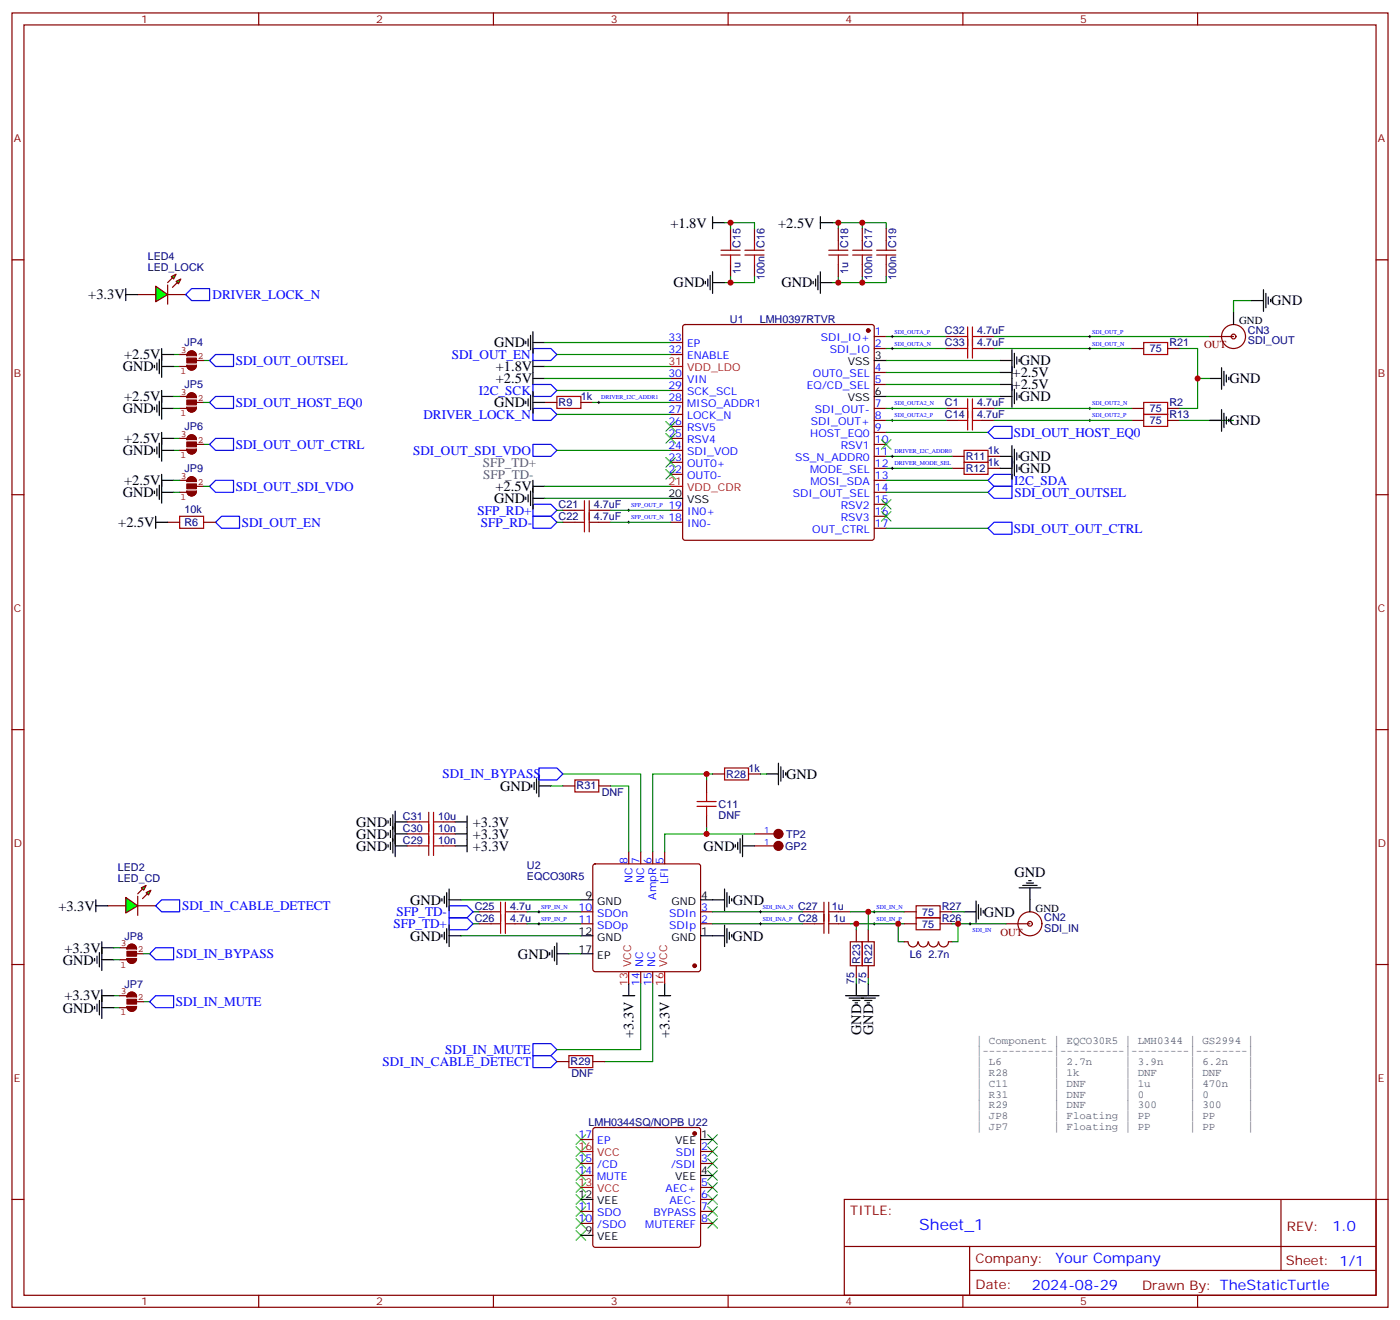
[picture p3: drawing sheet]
<svg xmlns="http://www.w3.org/2000/svg" width="412mm" height="389mm" viewBox="0 0 412 389" stroke-linecap="round" stroke-linejoin="round" font-family="sans-serif">
<defs><g id="words">
<text font-size="4.6" fill="#00f" x="270.8" y="362.1">Sheet_1</text>
<g font-size="4.2">
<text x="197.5" y="67">+1.8V</text>
<text x="229.2" y="67">+2.5V</text>
<text x="26" y="88.1">+3.3V</text>
<text x="198.4" y="84.6">GND</text>
<text x="230.2" y="84.6">GND</text>
<text x="374.5" y="89.9">GND</text>
<text x="36.6" y="105.8">+2.5V</text>
<text x="145.5" y="102.3">GND</text>
<text x="300.4" y="107.5">GND</text>
<text x="36.2" y="109.3">GND</text>
<text x="146.1" y="112.8">+2.5V</text>
<text x="146.1" y="109.3">+1.8V</text>
<text x="298.3" y="111.1">+2.5V</text>
<text x="362.1" y="112.8">GND</text>
<text x="36.6" y="118.1">+2.5V</text>
<text x="145.5" y="119.9">GND</text>
<text x="298.3" y="114.6">+2.5V</text>
<text x="300.4" y="118.1">GND</text>
<text x="36.2" y="121.7">GND</text>
<text x="362.1" y="125.2">GND</text>
<text x="36.6" y="130.5">+2.5V</text>
<text x="36.2" y="134">GND</text>
<text x="300.4" y="135.8">GND</text>
<text x="36.6" y="142.8">+2.5V</text>
<text x="300.4" y="139.3">GND</text>
<text x="36.2" y="146.4">GND</text>
<text x="145.5" y="148.1">GND</text>
<text x="146" y="144.6">+2.5V</text>
<text x="34.8" y="155.2">+2.5V</text>
<text x="147.3" y="232.8">GND</text>
<text x="231.6" y="229.2">GND</text>
<text x="105" y="243.4">GND</text>
<text x="139.3" y="243.4">+3.3V</text>
<text x="105" y="246.9">GND</text>
<text x="105" y="250.4">GND</text>
<text x="139.3" y="246.9">+3.3V</text>
<text x="139.3" y="250.4">+3.3V</text>
<text x="207.3" y="250.4">GND</text>
<text x="298.8" y="258.1">GND</text>
<text x="17.2" y="268">+3.3V</text>
<text x="120.8" y="266.3">GND</text>
<text x="215.9" y="266.3">GND</text>
<text x="289.8" y="269.8">GND</text>
<text x="19" y="280.4">+3.3V</text>
<text x="120.8" y="276.9">GND</text>
<text x="215.7" y="276.9">GND</text>
<text x="18.5" y="283.9">GND</text>
<text x="152.6" y="282.2">GND</text>
<text x="18.5" y="298.1">GND</text>
<text x="19" y="294.5">+3.3V</text>
<text x="186.6" y="305.6" transform="rotate(-90 186.6 305.6)">+3.3V</text>
<text x="197.2" y="305.6" transform="rotate(-90 197.2 305.6)">+3.3V</text>
<text x="253.7" y="304.7" transform="rotate(-90 253.7 304.7)">GND</text>
<text x="257.2" y="304.7" transform="rotate(-90 257.2 304.7)">GND</text>
</g>
<g font-size="4.2" fill="#00f">
<text x="392.5" y="362.3">1.0</text>
<text x="310.9" y="371.9">Your Company</text>
<text x="304" y="379.7">2024-08-29</text>
</g>
<g font-size="3.9" fill="#00f">
<text x="62.6" y="88">DRIVER_LOCK_N</text>
<text x="69.4" y="107.5">SDI_OUT_OUTSEL</text>
<text x="133.1" y="105.6">SDI_OUT_EN</text>
<text x="69.4" y="119.7">SDI_OUT_HOST_EQ0</text>
<text x="141.1" y="116.1">I2C_SCK</text>
<text x="124.7" y="123.2">DRIVER_LOCK_N</text>
<text x="298.7" y="128.6">SDI_OUT_HOST_EQ0</text>
<text x="69.4" y="132.3">SDI_OUT_OUT_CTRL</text>
<text x="121.7" y="133.8">SDI_OUT_SDI_VDO</text>
<text x="298.7" y="142.7">I2C_SDA</text>
<text x="69.5" y="144.5">SDI_OUT_SDI_VDO</text>
<text x="298.8" y="146.2">SDI_OUT_OUTSEL</text>
<text x="71.2" y="155.1">SDI_OUT_EN</text>
<text x="140.6" y="151.5">SFP_RD+</text>
<text x="141.6" y="155">SFP_RD-</text>
<text x="298.6" y="156.8">SDI_OUT_OUT_CTRL</text>
<text x="130.4" y="229">SDI_IN_BYPASS</text>
<text x="53.6" y="267.9">SDI_IN_CABLE_DETECT</text>
<text x="116.8" y="269.6">SFP_TD-</text>
<text x="115.9" y="273.2">SFP_TD+</text>
<text x="51.9" y="281.9">SDI_IN_BYPASS</text>
<text x="51.8" y="296.1">SDI_IN_MUTE</text>
<text x="131.1" y="310.1">SDI_IN_MUTE</text>
<text x="112.7" y="313.7">SDI_IN_CABLE_DETECT</text>
</g>
<g font-size="3.9" fill="#666">
<text x="142.2" y="137.4">SFP_TD+</text>
<text x="142.3" y="140.9">SFP_TD-</text>
</g>
<g font-size="3.9" fill="#800">
<text x="250.5" y="357.6">TITLE:</text>
<text x="379.1" y="362.3">REV:</text>
<text x="287.4" y="371.8">Company:</text>
<text x="378.7" y="372.5">Sheet: 1/1</text>
<text x="287.4" y="379.5">Date:</text>
<text x="336.4" y="379.6">Drawn By: TheStaticTurtle</text>
</g>
<g font-size="3.2" fill="#800">
<text x="41.6" y="6.8">1</text>
<text x="110.8" y="6.8">2</text>
<text x="179.9" y="6.8">3</text>
<text x="249.1" y="6.8">4</text>
<text x="318.2" y="6.8">5</text>
<text x="4.1" y="41.9">A</text>
<text x="405.9" y="41.9">A</text>
<text x="354.7" y="102.5">OUT</text>
<text x="4.1" y="111.1">B</text>
<text x="405.9" y="111.1">B</text>
<text x="4.1" y="180.2">C</text>
<text x="405.9" y="180.2">C</text>
<text x="4.1" y="249.3">D</text>
<text x="405.9" y="249.3">D</text>
<text x="294.7" y="275.4">OUT</text>
<text x="4.1" y="318.5">E</text>
<text x="405.9" y="318.5">E</text>
<text x="41.6" y="384.3">1</text>
<text x="110.8" y="384.3">2</text>
<text x="179.9" y="384.3">3</text>
<text x="249.1" y="384.3">4</text>
<text x="318.2" y="384.3">5</text>
</g>
<g font-size="3.2" fill="#000080">
<text x="43.5" y="76.4">LED4</text>
<text x="218.1" y="72.9" transform="rotate(-90 218.1 72.9)">C15</text>
<text x="225.2" y="72.9" transform="rotate(-90 225.2 72.9)">C16</text>
<text x="249.8" y="72.9" transform="rotate(-90 249.8 72.9)">C18</text>
<text x="256.9" y="72.9" transform="rotate(-90 256.9 72.9)">C17</text>
<text x="264" y="72.9" transform="rotate(-90 264 72.9)">C19</text>
<text x="43.5" y="79.7">LED_LOCK</text>
<text x="218.1" y="80.6" transform="rotate(-90 218.1 80.6)">1u</text>
<text x="225.2" y="82.4" transform="rotate(-90 225.2 82.4)">100n</text>
<text x="249.8" y="80.6" transform="rotate(-90 249.8 80.6)">1u</text>
<text x="256.9" y="82.4" transform="rotate(-90 256.9 82.4)">100n</text>
<text x="264" y="82.4" transform="rotate(-90 264 82.4)">100n</text>
<text x="215" y="94.9">U1</text>
<text x="223.8" y="94.9">LMH0397RTVR</text>
<text x="54.3" y="102">JP4</text>
<text x="278.4" y="98.4">C32</text>
<text x="278.4" y="102">C33</text>
<text x="287.8" y="98.4">4.7uF</text>
<text x="287.8" y="101.9">4.7uF</text>
<text x="344.5" y="101.9">R21</text>
<text x="367.6" y="101.3">SDI_OUT</text>
<text x="367.6" y="98.2">CN3</text>
<text x="338.7" y="103.7">75</text>
<text x="54.3" y="114.3">JP5</text>
<text x="164.5" y="119.6">R9</text>
<text x="171.1" y="117.8">1k</text>
<text x="278.4" y="119.6">C1</text>
<text x="287.8" y="119.6">4.7uF</text>
<text x="344.5" y="119.6">R2</text>
<text x="278.4" y="123.1">C14</text>
<text x="287.8" y="123.1">4.7uF</text>
<text x="338.7" y="121.3">75</text>
<text x="338.7" y="124.9">75</text>
<text x="344.5" y="123.1">R13</text>
<text x="54.3" y="126.7">JP6</text>
<text x="284.5" y="135.5">R11</text>
<text x="291" y="133.7">1k</text>
<text x="291" y="137.2">1k</text>
<text x="54.3" y="139">JP9</text>
<text x="284.5" y="139">R12</text>
<text x="164.5" y="149.6">C21</text>
<text x="174.9" y="149.6">4.7uF</text>
<text x="54.3" y="150.9">10k</text>
<text x="54.3" y="154.9">R6</text>
<text x="164.5" y="153.1">C22</text>
<text x="174.9" y="153.1">4.7uF</text>
<text x="220.5" y="227.2">1k</text>
<text x="169.8" y="232.4">R31</text>
<text x="213.9" y="229">R28</text>
<text x="177.2" y="234.2">DNF</text>
<text x="211.7" y="237.8">C11</text>
<text x="118.7" y="241.3">C31</text>
<text x="118.7" y="244.8">C30</text>
<text x="129.1" y="241.3">10u</text>
<text x="129.1" y="244.8">10n</text>
<text x="211.7" y="241">DNF</text>
<text x="118.7" y="248.4">C29</text>
<text x="129.1" y="248.4">10n</text>
<text x="231.3" y="250.1">GP2</text>
<text x="231.6" y="246.6">TP2</text>
<text x="34.7" y="256.3">LED2</text>
<text x="155.2" y="255.7">U2</text>
<text x="34.7" y="259.6">LED_CD</text>
<text x="155.2" y="259">EQCO30R5</text>
<text x="139.9" y="267.8">C25</text>
<text x="150.3" y="267.8">4.7u</text>
<text x="235.1" y="267.8">C27</text>
<text x="245" y="267.8">1u</text>
<text x="271.7" y="269.5">75</text>
<text x="277.4" y="267.7">R27</text>
<text x="139.9" y="271.3">C26</text>
<text x="150.3" y="271.3">4.7u</text>
<text x="235.1" y="271.3">C28</text>
<text x="245.5" y="271.3">1u</text>
<text x="271.7" y="273">75</text>
<text x="277.4" y="271.3">R26</text>
<text x="307.6" y="274.2">SDI_IN</text>
<text x="307.6" y="271.1">CN2</text>
<text x="36.7" y="276.6">JP8</text>
<text x="268" y="281.9">L6</text>
<text x="273.5" y="281.9">2.7n</text>
<text x="253.4" y="283.8" transform="rotate(-90 253.4 283.8)">R23</text>
<text x="256.9" y="283.8" transform="rotate(-90 256.9 283.8)">R22</text>
<text x="36.7" y="290.7">JP7</text>
<text x="251.6" y="289.7" transform="rotate(-90 251.6 289.7)">75</text>
<text x="255.1" y="289.7" transform="rotate(-90 255.1 289.7)">75</text>
<text x="168.1" y="313.6">R29</text>
<text x="168.3" y="317.1">DNF</text>
<text x="173.4" y="331.3">LMH0344SQ/NOPB U22</text>
</g>
<g font-size="3.2">
<text x="365" y="95.5">GND</text>
<text x="249.7" y="107.5">VSS</text>
<text x="257.7" y="105.8">3</text>
<text x="249.7" y="118.1">VSS</text>
<text x="257.7" y="116.3">6</text>
<text x="196.9" y="146.3">20</text>
<text x="202.4" y="148.1">VSS</text>
<text x="172.4" y="264.5">9</text>
<text x="175.9" y="266.3">GND</text>
<text x="197.8" y="266.3">GND</text>
<text x="206.6" y="264.5">4</text>
<text x="305" y="268.3">GND</text>
<text x="170.4" y="275.1">12</text>
<text x="206.6" y="275.1">1</text>
<text x="170.4" y="280.4">17</text>
<text x="175.9" y="276.9">GND</text>
<text x="197.8" y="276.9">GND</text>
<text x="175.9" y="282.2">EP</text>
<text x="206.6" y="335.1">1</text>
<text x="198.9" y="336.8">VEE</text>
<text x="198.9" y="347.4">VEE</text>
<text x="206.6" y="345.7">4</text>
<text x="170.4" y="352.7">12</text>
<text x="175.9" y="354.5">VEE</text>
<text x="172.4" y="363.3">9</text>
<text x="175.9" y="365.1">VEE</text>
</g>
<g font-size="3.2" fill="#00f">
<text x="196.9" y="100.5">33</text>
<text x="241.8" y="100.5">SDI_IO+</text>
<text x="257.7" y="98.7">1</text>
<text x="196.9" y="104">32</text>
<text x="202.4" y="105.8">ENABLE</text>
<text x="202.4" y="102.2">EP</text>
<text x="244.4" y="104">SDI_IO</text>
<text x="257.7" y="102.2">2</text>
<text x="196.9" y="111.1">30</text>
<text x="202.4" y="112.8">VIN</text>
<text x="239.5" y="111.1">OUT0_SEL</text>
<text x="257.7" y="109.3">4</text>
<text x="257.7" y="112.8">5</text>
<text x="196.9" y="118.1">28</text>
<text x="196.9" y="114.6">29</text>
<text x="202.4" y="119.9">MISO_ADDR1</text>
<text x="202.4" y="116.3">SCK_SCL</text>
<text x="237.7" y="114.6">EQ/CD_SEL</text>
<text x="257.7" y="119.9">7</text>
<text x="196.9" y="125.2">26</text>
<text x="196.9" y="121.6">27</text>
<text x="202.4" y="123.4">LOCK_N</text>
<text x="238.9" y="125.2">SDI_OUT+</text>
<text x="240" y="121.6">SDI_OUT-</text>
<text x="257.7" y="123.4">8</text>
<text x="196.9" y="128.7">25</text>
<text x="202.4" y="130.5">RSV4</text>
<text x="202.4" y="126.9">RSV5</text>
<text x="238.7" y="128.7">HOST_EQ0</text>
<text x="257.7" y="126.9">9</text>
<text x="257.7" y="130.5">10</text>
<text x="196.9" y="135.7">23</text>
<text x="196.9" y="132.2">24</text>
<text x="202.4" y="137.5">OUT0+</text>
<text x="202.4" y="134">SDI_VOD</text>
<text x="234.2" y="135.7">SS_N_ADDR0</text>
<text x="247.7" y="132.2">RSV1</text>
<text x="257.7" y="134">11</text>
<text x="257.7" y="137.5">12</text>
<text x="196.9" y="139.3">22</text>
<text x="202.4" y="141">OUT0-</text>
<text x="238.6" y="139.3">MODE_SEL</text>
<text x="238.7" y="142.8">MOSI_SDA</text>
<text x="257.7" y="141">13</text>
<text x="196.9" y="149.9">19</text>
<text x="233.5" y="146.3">SDI_OUT_SEL</text>
<text x="247.7" y="149.9">RSV2</text>
<text x="257.7" y="144.6">14</text>
<text x="257.7" y="148.1">15</text>
<text x="196.9" y="153.4">18</text>
<text x="202.4" y="155.2">IN0-</text>
<text x="202.4" y="151.6">IN0+</text>
<text x="247.7" y="153.4">RSV3</text>
<text x="257.7" y="151.6">16</text>
<text x="257.7" y="155.2">17</text>
<text x="239.3" y="156.9">OUT_CTRL</text>
<text x="184.9" y="254.5" transform="rotate(-90 184.9 254.5)">8</text>
<text x="188.4" y="254.5" transform="rotate(-90 188.4 254.5)">7</text>
<text x="191.9" y="254.5" transform="rotate(-90 191.9 254.5)">6</text>
<text x="195.4" y="254.5" transform="rotate(-90 195.4 254.5)">5</text>
<text x="186.3" y="259.9" transform="rotate(-90 186.3 259.9)">NC</text>
<text x="189.8" y="259.9" transform="rotate(-90 189.8 259.9)">NC</text>
<text x="196.8" y="260.3" transform="rotate(-90 196.8 260.3)">LFI</text>
<text x="170.4" y="268">10</text>
<text x="175.9" y="269.8">SDOn</text>
<text x="193.3" y="264.8" transform="rotate(-90 193.3 264.8)">AmpR</text>
<text x="197.1" y="269.8">SDIn</text>
<text x="206.6" y="268">3</text>
<text x="170.4" y="271.6">11</text>
<text x="175.9" y="273.3">SDOp</text>
<text x="197.1" y="273.3">SDIp</text>
<text x="206.6" y="271.6">2</text>
<text x="189.4" y="284.7" transform="rotate(-90 189.4 284.7)">NC</text>
<text x="193" y="284.7" transform="rotate(-90 193 284.7)">NC</text>
<text x="188.4" y="290.2" transform="rotate(-90 188.4 290.2)">14</text>
<text x="191.9" y="290.2" transform="rotate(-90 191.9 290.2)">15</text>
<text x="170.4" y="335.1">17</text>
<text x="175.9" y="336.8">EP</text>
<text x="199.1" y="340.4">SDI</text>
<text x="206.6" y="338.6">2</text>
<text x="170.4" y="345.7">14</text>
<text x="170.4" y="342.1">15</text>
<text x="175.9" y="347.4">MUTE</text>
<text x="175.9" y="343.9">/CD</text>
<text x="197.7" y="343.9">/SDI</text>
<text x="206.6" y="342.1">3</text>
<text x="196.1" y="350.9">AEC+</text>
<text x="206.6" y="349.2">5</text>
<text x="206.6" y="352.7">6</text>
<text x="170.4" y="359.8">10</text>
<text x="170.4" y="356.2">11</text>
<text x="175.9" y="358">SDO</text>
<text x="192.5" y="358">BYPASS</text>
<text x="197.2" y="354.5">AEC-</text>
<text x="206.6" y="356.2">7</text>
<text x="206.6" y="359.8">8</text>
<text x="175.9" y="361.5">/SDO</text>
<text x="190.1" y="361.5">MUTEREF</text>
</g>
<g font-size="3.2" fill="#f00">
<text x="196.9" y="107.5">31</text>
<text x="202.4" y="109.3">VDD_LDO</text>
<text x="196.9" y="142.8">21</text>
<text x="202.4" y="144.6">VDD_CDR</text>
<text x="185.9" y="284.7" transform="rotate(-90 185.9 284.7)">VCC</text>
<text x="196.5" y="284.7" transform="rotate(-90 196.5 284.7)">VCC</text>
<text x="184.9" y="290.2" transform="rotate(-90 184.9 290.2)">13</text>
<text x="195.4" y="290.2" transform="rotate(-90 195.4 290.2)">16</text>
<text x="170.4" y="338.6">16</text>
<text x="175.9" y="340.4">VCC</text>
<text x="170.4" y="349.2">13</text>
<text x="175.9" y="350.9">VCC</text>
</g>
<g font-size="3.2" fill="#666">
<text x="287.5" y="307.2">| Component | EQCO30R5 | LMH0344 | GS2994 |</text>
<text x="287.5" y="310.4">|-----------|----------|---------|--------|</text>
<text x="287.5" y="313.5">| L6</text>
<text x="287.5" y="316.7">| R28</text>
<text x="310.4" y="313.5">| 2.7n</text>
<text x="310.4" y="316.7">| 1k</text>
<text x="331.3" y="313.5">| 3.9n</text>
<text x="331.3" y="316.7">| DNF</text>
<text x="350.4" y="313.5">| 6.2n</text>
<text x="350.4" y="316.7">| DNF</text>
<text x="367.5" y="313.5">|</text>
<text x="367.5" y="316.7">|</text>
<text x="287.5" y="319.9">| C11</text>
<text x="287.5" y="323.1">| R31</text>
<text x="310.4" y="319.9">| DNF</text>
<text x="310.4" y="323.1">| DNF</text>
<text x="331.3" y="319.9">| 1u</text>
<text x="331.3" y="323.1">| 0</text>
<text x="350.4" y="319.9">| 470n</text>
<text x="350.4" y="323.1">| 0</text>
<text x="367.5" y="319.9">|</text>
<text x="367.5" y="323.1">|</text>
<text x="287.5" y="326.2">| R29</text>
<text x="287.5" y="329.4">| JP8</text>
<text x="310.4" y="326.2">| DNF</text>
<text x="310.4" y="329.4">| Floating | PP</text>
<text x="331.3" y="326.2">| 300</text>
<text x="350.4" y="326.2">| 300</text>
<text x="350.4" y="329.4">| PP</text>
<text x="367.5" y="326.2">|</text>
<text x="367.5" y="329.4">|</text>
<text x="287.5" y="332.6">| JP7</text>
<text x="310.4" y="332.6">| Floating | PP</text>
<text x="350.4" y="332.6">| PP</text>
<text x="367.5" y="332.6">|</text>
</g>
<g font-size="2.8" fill="#840000">
<text x="53.3" y="103.8">3</text>
<text x="58.3" y="105.6">2</text>
<text x="53.1" y="110.2">1</text>
<text x="53.3" y="116.2">3</text>
<text x="58.3" y="117.9">2</text>
<text x="53.1" y="122.5">1</text>
<text x="53.3" y="128.5">3</text>
<text x="58.3" y="130.3">2</text>
<text x="53.1" y="134.9">1</text>
<text x="53.3" y="140.9">3</text>
<text x="58.3" y="142.6">2</text>
<text x="53.1" y="147.2">1</text>
<text x="35.6" y="278.4">3</text>
<text x="40.6" y="280.2">2</text>
<text x="35.5" y="284.8">1</text>
<text x="35.6" y="292.6">3</text>
<text x="35.5" y="298.9">1</text>
<text x="40.6" y="294.3">2</text>
</g>
<g font-size="2.5" fill="#00f">
<text x="225.1" y="245.1">1</text>
<text x="225.1" y="248.6">1</text>
</g>
<g font-size="1.8" fill="#00f">
<text x="263.5" y="98.2">SDI_OUTA_P</text>
<text x="263.5" y="101.7">SDI_OUTA_N</text>
<text x="321.7" y="98.2">SDI_OUT_P</text>
<text x="321.7" y="101.7">SDI_OUT_N</text>
<text x="177.1" y="117.6">DRIVER_I2C_ADDR1</text>
<text x="263.5" y="119.3">SDI_OUTA2_N</text>
<text x="321.7" y="119.3">SDI_OUT2_N</text>
<text x="263.5" y="122.9">SDI_OUTA2_P</text>
<text x="321.7" y="122.9">SDI_OUT2_P</text>
<text x="263.5" y="133.5">DRIVER_I2C_ADDR0</text>
<text x="263.5" y="137">DRIVER_MODE_SEL</text>
<text x="185.9" y="149.3">SFP_OUT_P</text>
<text x="185.9" y="152.9">SFP_OUT_N</text>
<text x="159.5" y="267.5">SFP_IN_N</text>
<text x="224.7" y="267.5">SDI_INA_N</text>
<text x="258.2" y="267.5">SDI_IN_N</text>
<text x="159.5" y="271">SFP_IN_P</text>
<text x="224.7" y="271">SDI_INA_P</text>
<text x="258.2" y="271">SDI_IN_P</text>
<text x="286.5" y="274.2">SDI_IN</text>
</g>
</g></defs>
<g fill="none" stroke="#870000" stroke-width=".35">
<path d="M3.5 3.8h405.4v381h-405.4zM7.1 7.3h398.2v374h-398.2zM76.2 3.8v3.5M145.3 3.8v3.5M214.5 3.8v3.5M283.6 3.8v3.5M352.8 3.8v3.5M3.5 76.5h3.6M215.2 67.3v3.5M215.2 77.9v3.5M222.2 67.3v3.5M222.2 77.9v3.5"/>
<path d="M246.9 67.3v3.5M246.9 77.9v3.5M254 67.3v3.5M254 77.9v3.5M405.3 76.5h3.6M40.6 86.7h5.3M49.4 86.7h5.3M201.3 95.7l.5-.2h55l.5 .2 .2 .5v62.1l-.2 .5-.5 .2h-55l-.5-.2-.2-.5v-62.1zM257.5 99.1h3.6M197.6 118.5h3.5M197.6 114.9h3.5M197.6 111.4h3.5"/>
<path d="M197.6 104.4h3.5M197.6 100.8h3.5M257.5 102.6h3.6M257.5 109.6h3.6M257.5 113.2h3.6M197.6 139.6h3.5M197.6 136.1h3.5M197.6 132.6h3.5M197.6 129h3.5M197.6 125.5h3.5M197.6 122h3.5M257.5 120.2h3.6"/>
<path d="M257.5 123.8h3.6M257.5 127.3h3.6M257.5 130.8h3.6M257.5 134.3h3.6M257.5 137.9h3.6M3.5 145.6h3.6M165.8 153.7h3.5M165.8 150.2h3.5M176.4 153.7h3.5M176.4 150.2h3.5M197.6 153.7h3.5M197.6 150.2h3.5"/>
<path d="M257.5 141.4h3.6M257.5 144.9h3.6M257.5 148.4h3.6M257.5 152h3.6M257.5 155.5h3.6M405.3 145.6h3.6M3.5 214.8h3.6M405.3 214.8h3.6M3.5 283.9h3.6M405.3 283.9h3.6M3.5 353.1h3.6M248.7 353.1h156.6v28.2h-156.6z"/>
<path d="M377.3 353.1v20.9M405.3 353.1h3.6M248.7 366.9h156.5M285.6 374h119.6M285.6 366.9v14.1M76.2 381.3v3.5M145.3 381.3v3.5M214.5 381.3v3.5M283.6 381.3v3.5M352.8 381.3v3.5"/>
</g>
<g fill="none" stroke="#000" stroke-width=".35">
<path d="M209.9 65.5h3.5M209.9 63.8v3.5M241.7 63.8v3.5M241.7 65.5h3.5M155.6 99.8v2.1M156.3 98.7v4.2M157 97.6v6.4M207.8 82.8v.7M208.5 82.1v2.1M209.2 81.1v4.2M209.9 83.2h3.5M209.9 80v6.4"/>
<path d="M239.5 82.8v.7M240.2 82.1v2.1M240.9 81.1v4.2M241.7 83.2h3.5M241.7 80v6.4M154.9 100.5v.7M157 106.1v7.1M157 111.4h3.5M157 107.9h3.5M157 100.8h3.5M257.5 106.1h3.6M257.5 116.7h3.6"/>
<path d="M294.6 106.1h3.5M294.6 116.7h3.5M298.1 102.9v6.4M298.1 113.5v6.4M298.8 104v4.2M298.8 114.6v4.2M299.5 105.1v2.1M299.5 115.6v2.2M300.2 105.8v.7M300.2 116.3v.8M154.9 146.3v.7M155.6 145.6v2.1"/>
<path d="M156.3 144.6v4.2M157 146.7h3.5M157 141.4v8.5M157 143.2h3.5M197.6 146.7h3.5"/>
</g>
<g fill="none" stroke="#008700" stroke-width=".35">
<path d="M213.4 65.5h1.8v1.8M215.2 65.5h7v1.8M245.2 65.5h1.7v1.8M246.9 65.5h7.1M254 67.3v-1.8h7.1v1.8M215.2 81.4v1.8h-1.8M222.2 81.4v1.8h-7M246.9 81.4v1.8h-1.7M254 81.4v1.8h-7.1M160.5 107.9h37.1M160.5 111.4h37.1M160.5 100.8h37.1"/>
<path d="M164 104.4h33.6M261.1 106.1h33.5M261.1 116.7h33.5M164 132.6h33.6M164 122h33.6M261.1 127.3h29.9M160.5 146.7h37.1M160.5 143.2h37.1M164 150.2h1.8M164 153.7h1.8M179.9 150.2h17.7M179.9 153.7h17.7"/>
<path d="M261.1 144.9h29.9M261.1 155.5h29.9"/>
</g>
<g fill="none" stroke="#a10000" stroke-width=".35">
<path d="M212.4 75.1h5.6M212.4 73.7h5.6M215.2 70.8v2.9M215.2 75.1v2.8M219.4 75.1h5.7M219.4 73.7h5.7M222.2 70.8v2.9M222.2 75.1v2.8M244.1 75.1h5.7M244.1 73.7h5.7M246.9 70.8v2.9M246.9 75.1v2.8"/>
<path d="M251.2 75.1h5.6M251.2 73.7h5.6M254 70.8v2.9M254 75.1v2.8M169.3 153.7h2.9M169.3 150.2h2.9M172.2 147.4v9.2M173.6 153.7h2.8M173.6 147.4v9.2M173.6 150.2h2.8"/>
</g>
<circle cx="255.8" cy="97.3" r=".53" fill="#870000" stroke="#870000" stroke-width=".35"/>
<path d="M197.6 107.9h3.5M197.6 143.2h3.5" fill="none" stroke="#f00" stroke-width=".35"/>
<path d="M157 102.6h5.3l1.7 1.8-1.7 1.7h-5.3zM157 130.8h5.3l1.7 1.8-1.7 1.7h-5.3zM157 120.2h5.3l1.7 1.8-1.7 1.8h-5.3zM291 127.3l1.8-1.8h5.3v3.5h-5.3zM157 148.4h5.3l1.7 1.8-1.7 1.8h-5.3zM157 152h5.3l1.7 1.7-1.7 1.8h-5.3zM291 155.5l1.8-1.8h5.3v3.6h-5.3zM291 144.9l1.8-1.7h5.3v3.5h-5.3z" fill="none" stroke="#00f" stroke-width=".35"/>
<path d="M184.9 150.2h.7M184.9 153.7h.7M185.2 149.9v.7M185.2 153.4v.7" fill="none" stroke="#000" stroke-width=".29"/>
<path d="M196.1 127.6l2.9 2.9M196.1 124.1l2.9 2.8M199 127.6l-2.9 2.9M199 124.1l-2.9 2.8M259.6 129.4l2.9 2.8M262.5 129.4l-2.9 2.8M259.6 147l2.9 2.9M259.6 150.6l2.9 2.8M262.5 147l-2.9 2.9M262.5 150.6l-2.9 2.8" fill="none" stroke="#3c3" stroke-width=".35"/>
<g fill="#0f0" stroke="#870000" stroke-width=".35">
<path d="M51.9 82.8l1.4-.7-.7 1.4z"/>
<path d="M50.4 81.4l1.5-.7-.7 1.4z"/>
</g>
<g fill="#870000" stroke="#870000" stroke-width=".35">
<path d="M50.8 84.6l1.4-1.4z"/>
<path d="M49.4 83.2l1.4-1.4z"/>
</g>
<path d="M49.4 83.9v5.6z" fill="#f00" stroke="#870000" stroke-width=".35"/>
<path d="M45.9 84.2l3.5 2.5-3.5 2.1z" fill="#0f0" stroke="#870000" stroke-width=".35"/>
<path d="M54.7 86.7l1.7-1.8h5.3v3.6h-5.3z" fill="none" stroke="#00f" stroke-width=".35"/>
<path d="M31.7 266.6h5.3M40.6 266.6h5.3" fill="none" stroke="#870000" stroke-width=".35"/>
<g fill="#0f0" stroke="#870000" stroke-width=".35">
<path d="M43 262.7l1.4-.7-.7 1.5z"/>
<path d="M41.6 261.3l1.4-.7-.7 1.4z"/>
</g>
<g fill="#870000" stroke="#870000" stroke-width=".35">
<path d="M42 264.5l1.4-1.4z"/>
<path d="M40.6 263.1l1.4-1.4z"/>
</g>
<path d="M40.6 263.8v5.7z" fill="#f00" stroke="#870000" stroke-width=".35"/>
<path d="M37 264.2l3.6 2.4-3.6 2.1z" fill="#0f0" stroke="#870000" stroke-width=".35"/>
<g fill="none" stroke="#008700" stroke-width=".35">
<path d="M261.1 81.4v1.8h-7.1M261.1 99.1h17.6M292.8 99.1h63.5M368.7 88.5h-5.3v3.5M51.2 116.7h1.7M51.2 104.4h1.7M51.2 107.9h1.7M60 118.5h1.7M60 106.1h1.7M164 114.9h33.6M174.6 118.5h23M261.1 102.6h17.6"/>
<path d="M261.1 109.6h33.5M261.1 113.2h33.5M292.8 102.6h40.6M347.5 102.6h5.3v17.6h-5.3M352.8 111.4h3.5M51.2 120.2h1.7M51.2 129h1.7M51.2 132.6h1.7M60 130.8h1.7M261.1 120.2h17.6M261.1 123.8h17.6M261.1 134.3h19.4"/>
<path d="M261.1 137.9h19.4M292.8 120.2h40.6M292.8 123.8h40.6M347.5 123.8h15.9M51.2 144.9h1.7M51.2 141.4h1.7M60 143.2h1.7M261.1 141.4h29.9M162.3 231.4h3.5M165.8 227.8h22.9v23M179.9 231.4h5.3v19.4M208.1 229.6v-1.8h-15.8v23"/>
<path d="M208.1 227.8h1.8M224 227.8h1.8M208.1 243.7v1.8M222.2 245.5h-26.4v5.3M33.5 279h1.8M135.8 275.4h35.3M135.8 264.9h35.3M139.3 268.4h1.8M139.3 271.9h1.8M155.2 268.4h15.9M155.2 271.9h15.9M209.9 268.4h26.5"/>
<path d="M209.9 271.9h26.5M250.5 268.4h15.8M250.5 271.9h15.8M252.2 271.9v1.8M255.8 268.4v5.3M264.6 271.9v5.3h1.7M280.5 268.4h3.5M280.5 271.9h15.8M282.2 271.9v5.3h-1.7M33.5 293.1h1.8M33.5 296.6h1.8M33.5 282.5h1.8"/>
<path d="M42.3 294.9h1.8M42.3 280.7h1.8M167.6 280.7h3.5M188.7 289.6v19.4h-24.7M192.3 289.6v22.9h-14.1M252.2 287.8v1.8M255.8 287.8v1.8"/>
</g>
<g fill="none" stroke="#000" stroke-width=".29">
<path d="M262.5 99.1h.7M262.8 98.7v.7M320.7 99.1h.7M321 98.7v.7M176 118.5h.7M176.4 118.1v.7M262.5 102.6h.7M262.8 102.2v.7M262.8 119.9v.7M320.7 102.6h.7M321 102.2v.7M321 119.9v.7"/>
<path d="M262.5 120.2h.7M262.5 123.8h.7M262.5 134.3h.7M262.5 137.9h.7M262.8 123.4v.7M262.8 134v.7M262.8 137.5v.7M320.7 120.2h.7M320.7 123.8h.7M321 123.4v.7M158.4 268.4h.7M158.4 271.9h.7"/>
<path d="M158.7 268v.7M158.7 271.6v.7M223.7 268.4h.7M223.7 271.9h.7M224 268v.7M224 271.6v.7M257.2 268.4h.7M257.2 271.9h.7M257.5 268v.7M257.5 271.6v.7M285.4 271.9h.7M285.8 271.6v.7"/>
</g>
<g fill="none" stroke="#a10000" stroke-width=".35">
<path d="M258.2 75.1h5.7M258.2 73.7h5.7M261.1 70.8v2.9M261.1 75.1v2.8M282.2 99.1h2.8M285 96.2v9.2M286.5 99.1h2.8M286.5 96.2v9.2M164 116.7h7.1v3.5h-7.1zM282.2 102.6h2.8M285 117.4v9.2M286.5 117.4v9.2"/>
<path d="M286.5 102.6h2.8M336.9 118.5h7.1v3.5h-7.1zM336.9 100.8h7.1v3.6h-7.1zM282.2 120.2h2.8M282.2 123.8h2.8M284 132.6h7v3.5h-7zM284 136.1h7v3.5h-7zM286.5 120.2h2.8M286.5 123.8h2.8M336.9 122h7.1v3.5h-7.1zM52.9 152h7.1v3.5h-7.1zM126.3 239.1v12.7"/>
<path d="M127.7 239.1v12.7M169.3 229.6h7.1v3.5h-7.1zM205.3 237.3h5.7M205.3 235.9h5.7M208.1 233.1v2.8M208.1 237.3v2.9M213.4 226.1h7.1v3.5h-7.1zM123.5 241.9h2.8M123.5 245.5h2.8M123.5 249h2.8M127.7 241.9h2.8M127.7 245.5h2.8"/>
<path d="M127.7 249h2.8M144.6 271.9h2.9M144.6 268.4h2.9M147.5 265.6v9.1M148.9 271.9h2.8M148.9 265.6v9.1M148.9 268.4h2.8M239.9 271.9h2.8M239.9 268.4h2.8M242.7 265.6v9.1M244.1 271.9h2.8M244.1 268.4h2.8"/>
<path d="M244.1 265.6v9.1M250.5 277.2h3.5v7.1h-3.5zM254 277.2h3.5v7.1h-3.5zM269.9 270.2h7v3.5h-7zM269.9 266.6h7v3.6h-7zM167.6 310.7h7v3.6h-7z"/>
</g>
<g fill="none" stroke="#870000" stroke-width=".35">
<path d="M261.1 67.3v3.5M261.1 77.9v3.5M278.7 99.1h3.5M289.3 99.1h3.5M356.3 99.1h7.1M160.5 118.5h3.5M171.1 118.5h3.5M278.7 102.6h3.5M289.3 102.6h3.5M333.4 102.6h3.5M344 102.6h3.5M278.7 120.2h3.5"/>
<path d="M278.7 123.8h3.5M280.5 134.3h3.5M280.5 137.9h3.5M289.3 120.2h3.5M289.3 123.8h3.5M291 134.3h3.6M291 137.9h3.6M333.4 120.2h3.5M333.4 123.8h3.5M344 120.2h3.5M344 123.8h3.5M49.4 153.7h3.5"/>
<path d="M60 153.7h3.5M165.8 231.4h3.5M176.4 231.4h3.5M208.1 229.6v3.5M209.9 227.8h3.5M220.5 227.8h3.5M119.9 241.9h3.6M119.9 245.5h3.6M119.9 249h3.6M130.5 241.9h3.6M130.5 245.5h3.6M130.5 249h3.6"/>
<path d="M174.9 254.5l.4-.2h30.4l.5 .2 .2 .5v30.3l-.3 .5-.4 .2h-30.4l-.5-.2-.2-.5v-30.3zM185.2 250.8v3.5M188.7 250.8v3.5M192.3 250.8v3.5M195.8 250.8v3.5M208.1 240.2v3.5M222.2 245.5h5.7M222.2 249h5.7M141.1 271.9h3.5M141.1 268.4h3.5M151.7 271.9h3.5M151.7 268.4h3.5"/>
<path d="M171.1 271.9h3.5M171.1 268.4h3.5M206.4 271.9h3.5M206.4 268.4h3.5M236.4 271.9h3.5M236.4 268.4h3.5M246.9 271.9h3.6M246.9 268.4h3.6M252.2 273.7v3.5M255.8 273.7v3.5M266.3 271.9h3.6M266.3 268.4h3.6"/>
<path d="M266.3 277.2h1.1M267.5 277.2a1.41 1.41 0 0 0 1.4 1.5 1.41 1.41 0 0 0 1.4-1.5M270.6 277.2a1.41 1.41 0 0 0 1.4 1.5 1.41 1.41 0 0 0 1.4-1.5M273.6 277.2a1.41 1.41 0 0 0 1.4 1.5 1.41 1.41 0 0 0 1.4-1.5M276.5 277.2a1.41 1.41 0 0 0 1.5 1.5 1.41 1.41 0 0 0 1.4-1.5M276.9 271.9h3.6M276.9 268.4h3.6M279.4 277.2h1.1M296.3 271.9h7.1M188.7 286v3.6M192.3 286v3.6M252.2 284.3v3.5"/>
<path d="M255.8 284.3v3.5M164 312.5h3.6M174.6 312.5h3.6M171.1 335.4h3.5M174.9 332.1l.4-.2h30.4l.5 .2 .2 .5v33.9l-.3 .5-.4 .2h-30.4l-.5-.3-.2-.4v-33.9zM206.4 338.9h3.5M171.1 342.5h3.5M171.1 356.6h3.5M171.1 346h3.5M206.4 342.5h3.5M206.4 349.5h3.5M206.4 353.1h3.5"/>
<path d="M206.4 356.6h3.5M171.1 360.1h3.5M206.4 360.1h3.5"/>
<circle cx="363.4" cy="99.1" r="3.5"/>
<circle cx="363.4" cy="99.1" r=".71"/>
<circle cx="303.4" cy="271.9" r="3.5"/>
<circle cx="303.4" cy="271.9" r=".71"/>
</g>
<g fill="none" stroke="#000" stroke-width=".35">
<path d="M37 86.7h3.6M37 84.9v3.6M363.4 92v3.5M368.7 88.5h3.5M372.2 85.3v6.4M372.9 86.4v4.2M373.6 87.4v2.1M374.3 88.1v.7M45.5 107.5v.7M45.5 119.9v.7M46.2 106.8v2.1M46.2 119.2v2.1"/>
<path d="M46.9 105.8v4.2M46.9 118.1v4.2M47.6 102.6v8.5M47.6 114.9v8.5M47.6 116.7h3.6M47.6 107.9h3.6M47.6 104.4h3.6M154.9 118.1v.7M155.6 117.4v2.1M156.3 116.3v4.3M157 118.5h3.5M157 115.3v6.3"/>
<path d="M294.6 113.2h3.5M294.6 109.6h3.5M298.1 107.9v7M356.3 111.4h3.5M359.8 108.2v6.4M360.5 109.3v4.2M361.2 110.3v2.2M361.9 111.1v.7M45.5 132.2v.7M46.2 131.5v2.1M46.9 130.5v4.2M47.6 127.3v8.4"/>
<path d="M47.6 139.6v8.5M47.6 132.6h3.6M47.6 129h3.6M47.6 120.2h3.6M294.6 137.9h3.5M294.6 134.3h3.5M298.1 131.2v9.8M298.8 132.2v7.8M299.5 133.3v2.1M299.5 136.8v2.1M300.2 134v.7M300.2 137.5v.7"/>
<path d="M356.3 123.8h3.5M359.8 120.6v6.3M360.5 121.6v4.3M361.2 122.7v2.1M361.9 123.4v.7M45.5 144.6v.7M45.9 153.7h3.5M45.9 152v3.5M46.2 143.9v2.1M46.9 142.8v4.2M47.6 141.4h3.6M47.6 144.9h3.6"/>
<path d="M115.7 239.8v11.3M116.4 238.8v13.4M156.6 231v.7M157.3 230.3v2.1M158 229.2v4.3M158.7 231.4h3.6M158.7 228.2v6.3M225.8 227.8h3.5M229.3 224.6v6.4M230 225.7v4.2M230.7 226.8v2.1M231.4 227.5v.7"/>
<path d="M114.3 241.6v.7M114.3 245.1v.7M114.3 248.6v.7M115 240.9v2.1M115 244.4v2.1M115 247.9v2.1M116.4 241.9h3.5M116.4 245.5h3.5M116.4 249h3.5M134.1 241.9h3.5M134.1 245.5h3.5M134.1 249h3.5"/>
<path d="M137.6 240.2v10.6M216.6 248.6v.7M217.3 247.9v2.1M218 246.9v4.2M218.7 249h3.5M218.7 245.8v6.4M302.3 259.9h2.1M303 259.2h.7M28.2 266.6h3.5M28.2 264.9v3.5M30 277.2v8.5M30 279h3.5"/>
<path d="M130.2 264.5v.7M130.2 275.1v.7M130.9 263.8v2.1M130.9 274.4v2.1M131.6 262.7v4.3M131.6 273.3v4.3M132.3 275.4h3.5M132.3 264.9h3.5M132.3 261.7v6.3M132.3 272.3v6.3M162.6 279.7v2.1M163.3 278.6v4.3"/>
<path d="M164 277.6v6.3M171.1 275.4h3.5M171.1 264.9h3.5M206.4 275.4h7M206.4 264.9h7M213.4 261.7v6.3M213.4 272.3v6.3M214.1 262.7v4.3M214.1 273.3v4.3M214.8 263.8v2.1M214.8 274.4v2.1M215.5 264.5v.7"/>
<path d="M215.5 275.1v.7M284 268.4h3.5M287.5 265.2v6.4M288.2 266.3v4.2M288.9 267.3v2.2M289.6 268v.7M300.2 261.3h6.4M301.3 260.6h4.2M303.4 261.3v7.1M27.9 282.2v.7M27.9 296.3v.7M28.6 281.4v2.2"/>
<path d="M28.6 295.6v2.1M29.3 280.4v4.2M29.3 294.5v4.2M30 296.6h3.5M30 291.3v8.5M30 293.1h3.5M30 282.5h3.5M161.9 280.4v.7M164 280.7h3.6M171.1 280.7h3.5M183.4 293.1h3.6M185.2 289.6v3.5"/>
<path d="M194 293.1h3.6M195.8 289.6v3.5M249.1 293.1h9.8M250.1 293.8h7.8M251.2 294.5h2.1M251.9 295.2h.7M252.2 289.6v3.5M254.7 294.5h2.1M255.4 295.2h.7M255.8 289.6v3.5M206.4 335.4h3.5M171.1 353.1h3.5"/>
<path d="M206.4 346h3.5M171.1 363.6h3.5"/>
</g>
<g fill="none" stroke="#00f" stroke-width=".35">
<path d="M63.5 116.7h5.3v3.5h-5.3l-1.8-1.7zM63.5 104.4h5.3v3.5h-5.3l-1.8-1.8zM157 113.2h5.3l1.7 1.7-1.7 1.8h-5.3zM63.5 129h5.3v3.6h-5.3l-1.8-1.8zM61.7 143.2l1.8-1.8h5.3v3.5h-5.3zM63.5 153.7l1.8-1.7h5.3v3.5h-5.3zM291 141.4l1.8-1.8h5.3v3.6h-5.3zM158.7 226.1h5.3l1.8 1.7-1.8 1.8h-5.3zM45.9 266.6l1.7-1.7h5.3v3.5h-5.3zM45.9 279h5.3v3.5h-5.3l-1.8-1.8zM132.3 266.6h5.3l1.7 1.8-1.7 1.8h-5.3zM132.3 270.2h5.3l1.7 1.7-1.7 1.8h-5.3z"/>
<path d="M45.9 293.1h5.3v3.5h-5.3l-1.8-1.7zM157 307.2h5.3l1.7 1.8-1.7 1.7h-5.3zM157 310.7h5.3l1.7 1.8-1.7 1.8h-5.3z"/>
</g>
<g fill="#850000" stroke="#850000" stroke-width=".35">
<path d="M55 144.6h2.9a1.41 1.41 0 0 1-1.5 1.4 1.41 1.41 0 0 1-1.4-1.4z"/>
<path d="M55.3 140.9a1.41 1.41 0 0 1 1.6-.5 1.41 1.41 0 0 1 1 1.3h-2.9z"/>
<path d="M55 142.5h2.9v1.4h-2.9z"/>
<path d="M55 132.2h2.9a1.41 1.41 0 0 1-1.5 1.4 1.41 1.41 0 0 1-1.4-1.4z"/>
<path d="M55.3 128.6a1.41 1.41 0 0 1 1.6-.5 1.41 1.41 0 0 1 1 1.3h-2.9z"/>
<path d="M55 130.1h2.9v1.4h-2.9z"/>
<path d="M55 119.9h2.9a1.41 1.41 0 0 1-1.5 1.4 1.41 1.41 0 0 1-1.4-1.4z"/>
<path d="M55.3 116.2a1.41 1.41 0 0 1 1.6-.5 1.41 1.41 0 0 1 1 1.4h-2.9z"/>
<path d="M55 117.8h2.9v1.4h-2.9z"/>
<path d="M55 107.5h2.9a1.41 1.41 0 0 1-1.5 1.4 1.41 1.41 0 0 1-1.4-1.4z"/>
<path d="M55.3 103.9a1.41 1.41 0 0 1 1.6-.5 1.41 1.41 0 0 1 1 1.3h-2.9z"/>
<path d="M55 105.4h2.9v1.4h-2.9z"/>
<path d="M37.4 296.3h2.8a1.41 1.41 0 0 1-1.4 1.4 1.41 1.41 0 0 1-1.4-1.4z"/>
<path d="M38 292.3a1.41 1.41 0 0 1 1.4-.1 1.41 1.41 0 0 1 .8 1.2h-2.8z"/>
<path d="M37.4 294.1h2.8v1.5h-2.8z"/>
<path d="M37.4 282.2h2.8a1.41 1.41 0 0 1-1.4 1.4 1.41 1.41 0 0 1-1.4-1.4z"/>
<path d="M38 278.2a1.41 1.41 0 0 1 1.4-.1 1.41 1.41 0 0 1 .8 1.2h-2.8z"/>
<path d="M37.4 280h2.8v1.4h-2.8z"/>
</g>
<g fill="none" stroke="#850000" stroke-width=".35">
<path d="M52.9 116.7h3.5M52.9 107.9h3.5M52.9 104.4h3.5M55 119.9h2.9a1.41 1.41 0 0 1-1.5 1.4 1.41 1.41 0 0 1-1.4-1.4zM55 107.5h2.9a1.41 1.41 0 0 1-1.5 1.4 1.41 1.41 0 0 1-1.4-1.4zM55.3 116.2a1.41 1.41 0 0 1 1.6-.5 1.41 1.41 0 0 1 1 1.4h-2.9zM55.3 103.9a1.41 1.41 0 0 1 1.6-.5 1.41 1.41 0 0 1 1 1.3h-2.9zM56.4 118.5h3.6M56.4 106.1h3.6M52.9 132.6h3.5M52.9 129h3.5M52.9 120.2h3.5"/>
<path d="M55 132.2h2.9a1.41 1.41 0 0 1-1.5 1.4 1.41 1.41 0 0 1-1.4-1.4zM55.3 128.6a1.41 1.41 0 0 1 1.6-.5 1.41 1.41 0 0 1 1 1.3h-2.9zM56.4 130.8h3.6M52.9 144.9h3.5M52.9 141.4h3.5M55 144.6h2.9a1.41 1.41 0 0 1-1.5 1.4 1.41 1.41 0 0 1-1.4-1.4zM55.3 140.9a1.41 1.41 0 0 1 1.6-.5 1.41 1.41 0 0 1 1 1.3h-2.9zM56.4 143.2h3.6M35.3 279h3.5M38 278.2a1.41 1.41 0 0 1 1.4-.1 1.41 1.41 0 0 1 .8 1.2h-2.8zM35.3 296.6h3.5M35.3 293.1h3.5"/>
<path d="M35.3 282.5h3.5M37.4 296.3h2.8a1.41 1.41 0 0 1-1.4 1.4 1.41 1.41 0 0 1-1.4-1.4zM37.4 282.2h2.8a1.41 1.41 0 0 1-1.4 1.4 1.41 1.41 0 0 1-1.4-1.4zM38 292.3a1.41 1.41 0 0 1 1.4-.1 1.41 1.41 0 0 1 .8 1.2h-2.8zM38.8 294.9h3.5M38.8 280.7h3.5"/>
</g>
<g fill="#870000" stroke="#870000" stroke-width=".35">
<circle cx="204.6" cy="284.3" r=".53"/>
<circle cx="229.3" cy="245.5" r="1.32"/>
<circle cx="229.3" cy="245.5" r=".86"/>
<circle cx="229.3" cy="249" r="1.32"/>
<circle cx="229.3" cy="249" r=".86"/>
<circle cx="204.6" cy="333.7" r=".53"/>
</g>
<path d="M185.2 286v3.6M195.8 286v3.6M171.1 338.9h3.5M171.1 349.5h3.5" fill="none" stroke="#f00" stroke-width=".35"/>
<g fill="none" stroke="#3c3" stroke-width=".35">
<path d="M196.1 134.7l2.9 2.8M196.1 138.2l2.9 2.8M199 134.7l-2.9 2.8M199 138.2l-2.9 2.8M169.7 337.5l2.8 2.9M169.7 334l2.8 2.8M172.5 337.5l-2.8 2.9M172.5 334l-2.8 2.8M208.5 334l2.8 2.8M208.5 337.5l2.8 2.9M211.3 334l-2.8 2.8M211.3 337.5l-2.8 2.9"/>
<path d="M169.7 358.7l2.8 2.8M169.7 355.2l2.8 2.8M169.7 351.6l2.8 2.9M169.7 348.1l2.8 2.8M169.7 344.6l2.8 2.8M169.7 341.1l2.8 2.8M172.5 358.7l-2.8 2.8M172.5 355.2l-2.8 2.8M172.5 351.6l-2.8 2.9M172.5 348.1l-2.8 2.8M172.5 344.6l-2.8 2.8M172.5 341.1l-2.8 2.8"/>
<path d="M208.5 341.1l2.8 2.8M208.5 344.6l2.8 2.8M208.5 348.1l2.8 2.8M208.5 351.6l2.8 2.9M208.5 355.2l2.8 2.8M208.5 358.7l2.8 2.8M211.3 341.1l-2.8 2.8M211.3 344.6l-2.8 2.8M211.3 348.1l-2.8 2.8M211.3 351.6l-2.8 2.9M211.3 355.2l-2.8 2.8M211.3 358.7l-2.8 2.8"/>
<path d="M169.7 362.2l2.8 2.9M172.5 362.2l-2.8 2.9"/>
</g>
<g fill="#c00">
<circle cx="246.9" cy="83.2" r=".88"/>
<circle cx="246.9" cy="65.5" r=".88"/>
<circle cx="215.2" cy="65.5" r=".88"/>
<circle cx="215.2" cy="83.2" r=".88"/>
<circle cx="254" cy="83.2" r=".88"/>
<circle cx="254" cy="65.5" r=".88"/>
<circle cx="282.2" cy="271.9" r=".88"/>
<circle cx="264.6" cy="271.9" r=".88"/>
<circle cx="255.8" cy="268.4" r=".88"/>
<circle cx="252.2" cy="271.9" r=".88"/>
<circle cx="208.1" cy="245.5" r=".88"/>
<circle cx="208.1" cy="227.8" r=".88"/>
<circle cx="352.8" cy="111.4" r=".88"/>
</g>
<use href="#words"/>
</svg>
